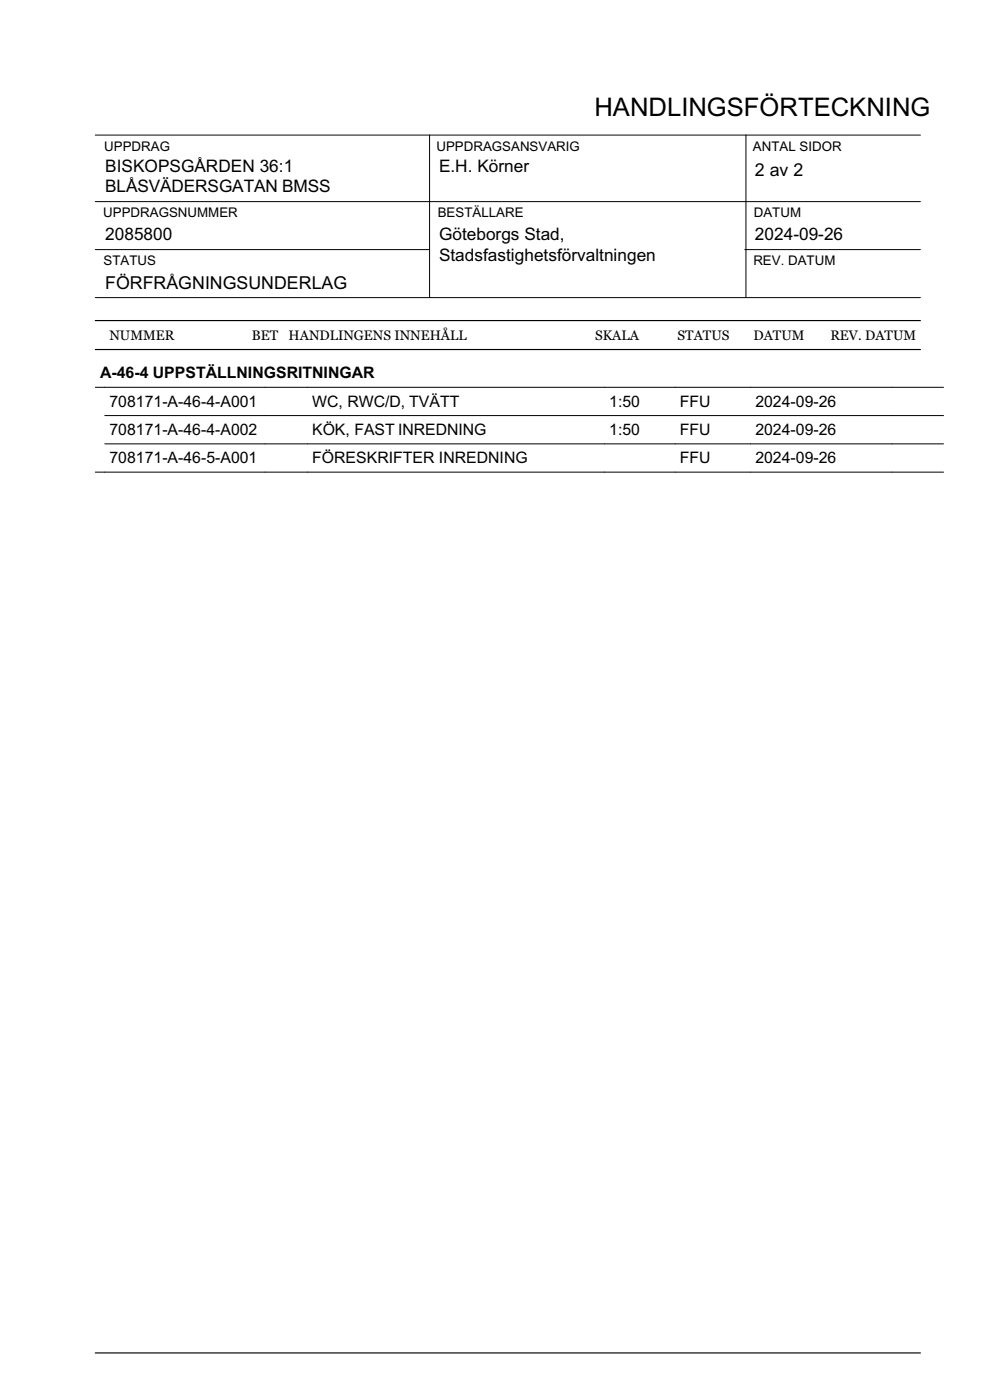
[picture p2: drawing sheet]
<svg xmlns="http://www.w3.org/2000/svg" width="210mm" height="297mm" viewBox="0 0 210 297" stroke-linecap="round" stroke-linejoin="round" font-family="sans-serif">
<defs><g id="words">
<text font-size="5.4" x="126.1" y="24.7">HANDLINGSFÖRTECKNING</text>
<g font-size="3.8">
<text x="160.1" y="37.4">2 av 2</text>
<text x="22.3" y="61.3">FÖRFRÅGNINGSUNDERLAG</text>
</g>
<g font-size="3.7">
<text x="22.3" y="40.8">BLÅSVÄDERSGATAN BMSS</text>
<text x="22.3" y="36.5">BISKOPSGÅRDEN 36:1</text>
<text x="93.1" y="36.5">E.H. Körner</text>
<text x="22.3" y="51">2085800</text>
<text x="93.1" y="51">Göteborgs Stad,</text>
<text x="160.1" y="51">2024-09-26</text>
<text x="93.1" y="55.4">Stadsfastighetsförvaltningen</text>
</g>
<g font-size="3.4">
<text x="21.2" y="80.2">A-46-4 UPPSTÄLLNINGSRITNINGAR</text>
<text x="23.2" y="86.2">708171-A-46-4-A001</text>
<text x="66.2" y="86.2">WC, RWC/D, TVÄTT</text>
<text x="129.2" y="86.2">1:50</text>
<text x="144.2" y="86.2">FFU</text>
<text x="160.2" y="86.2">2024-09-26</text>
<text x="23.2" y="92.2">708171-A-46-4-A002</text>
<text x="66.2" y="92.2">KÖK, FAST INREDNING</text>
<text x="129.2" y="92.2">1:50</text>
<text x="144.2" y="92.2">FFU</text>
<text x="160.2" y="92.2">2024-09-26</text>
<text x="23.2" y="98.2">708171-A-46-5-A001</text>
<text x="66.2" y="98.2">FÖRESKRIFTER INREDNING</text>
<text x="144.2" y="98.2">FFU</text>
<text x="160.2" y="98.2">2024-09-26</text>
</g>
<g font-size="2.9">
<text x="23.2" y="72.2">NUMMER</text>
<text x="53.4" y="72.2">BET</text>
<text x="61.2" y="72.2">HANDLINGENS INNEHÅLL</text>
<text x="126.2" y="72.2">SKALA</text>
<text x="143.7" y="72.2">STATUS</text>
<text x="159.8" y="72.2">DATUM</text>
<text x="176.1" y="72.2">REV. DATUM</text>
</g>
<g font-size="2.8">
<text x="22.1" y="32">UPPDRAG</text>
<text x="92.6" y="32">UPPDRAGSANSVARIG</text>
<text x="159.7" y="32">ANTAL SIDOR</text>
<text x="21.9" y="46">UPPDRAGSNUMMER</text>
<text x="92.9" y="46">BESTÄLLARE</text>
<text x="159.9" y="46">DATUM</text>
<text x="22" y="56.2">STATUS</text>
<text x="159.8" y="56.2">REV. DATUM</text>
</g>
</g></defs>
<path d="M20.2 28.7h175M91.1 28.7v34.4M158.2 28.7v34.4M20.2 42.8h175M20.2 53h70.9M158 53h37.2M20.2 63.1h175M20.2 82.2h179.9M22.2 94.2h177.9M22.2 88.2h177.9M20.2 100.2h179.9" fill="none" stroke="#000" stroke-width=".21"/>
<path d="M20.2 74.2h175M20.2 68h175M20.2 287h175" fill="none" stroke="#000" stroke-width=".25"/>
<use href="#words"/>
</svg>
